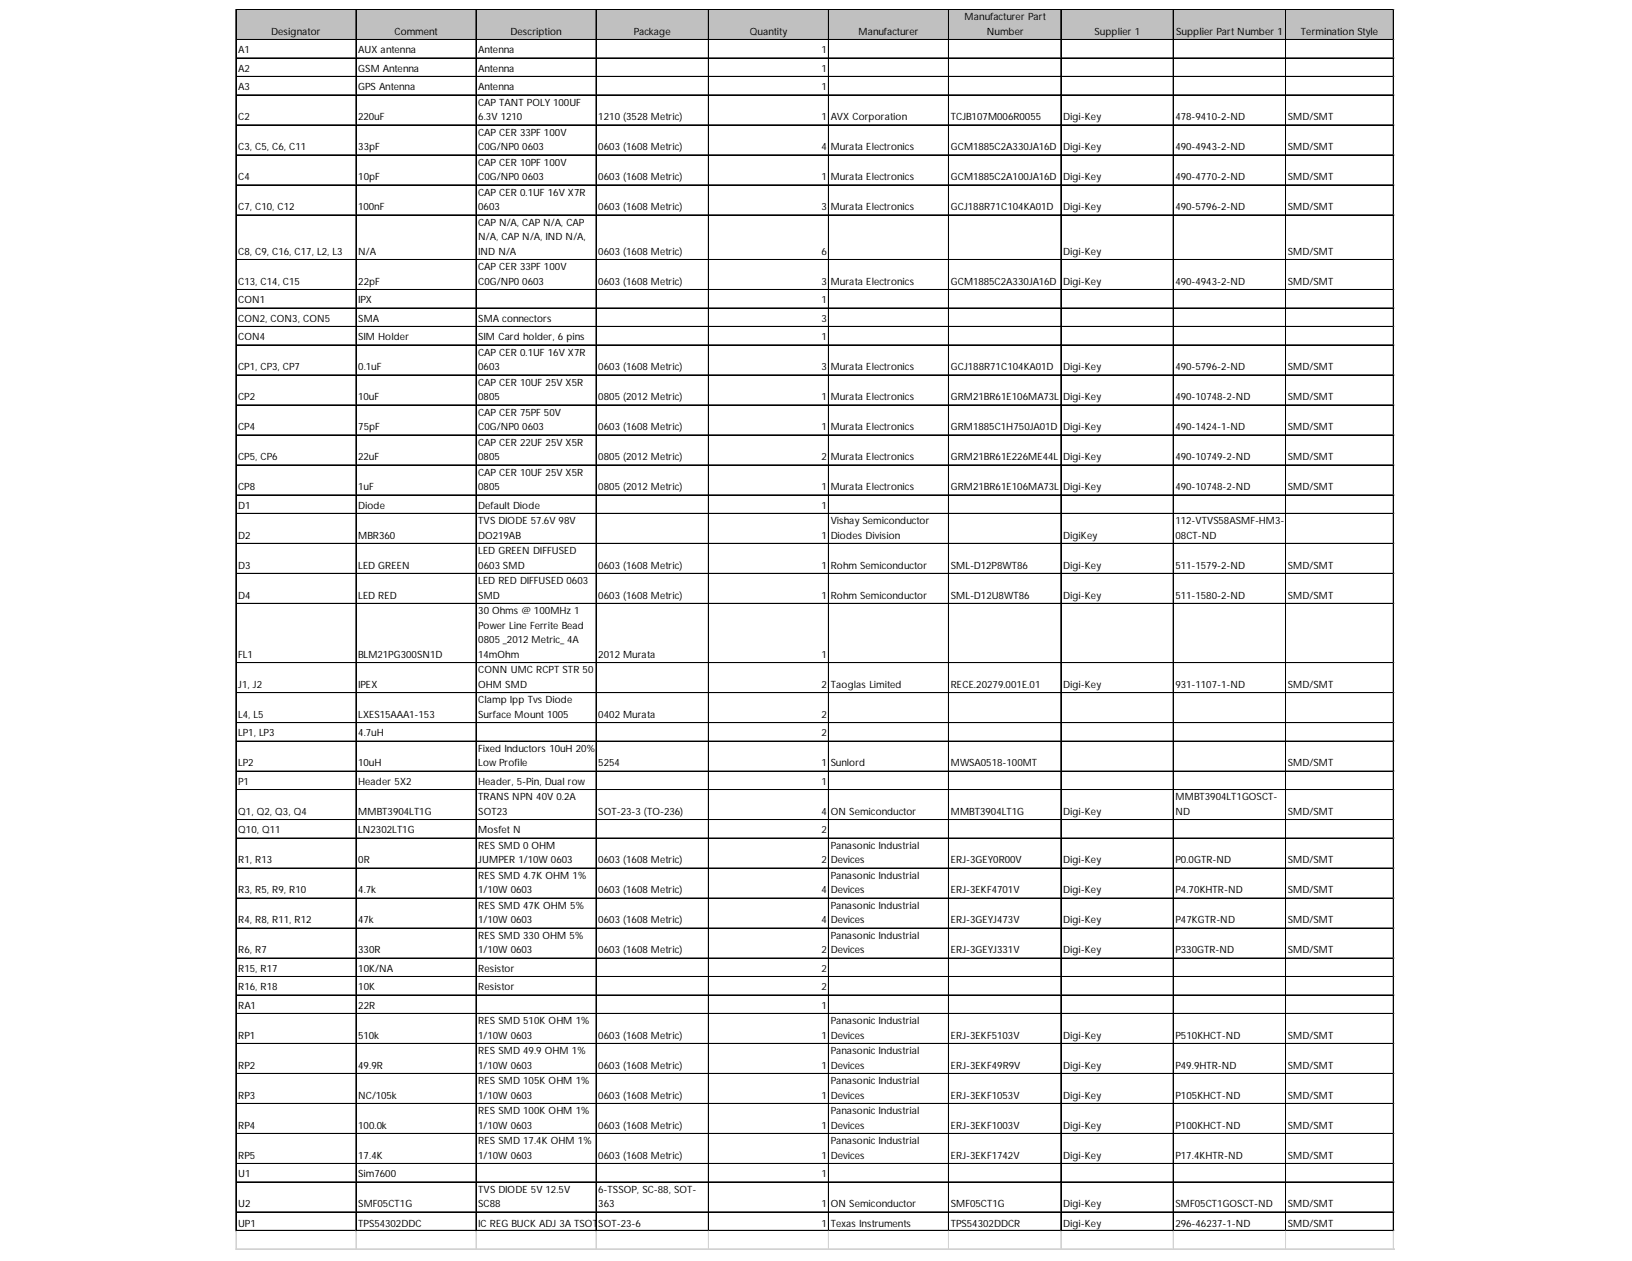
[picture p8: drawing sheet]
<svg xmlns="http://www.w3.org/2000/svg" width="279mm" height="216mm" viewBox="0 0 279 216" stroke-linecap="round" stroke-linejoin="round" font-family="sans-serif">
<defs><g id="words">
<g font-size="1.7">
<text x="46.4" y="6">Designator</text>
<text x="67.5" y="6">Comment</text>
<text x="87.4" y="6">Description</text>
<text x="108.5" y="6">Package</text>
<text x="128.4" y="6">Quantity</text>
<text x="147" y="6">Manufacturer</text>
<text x="165.1" y="3.5">Manufacturer Part</text>
<text x="169" y="6">Number</text>
<text x="187.4" y="6">Supplier 1</text>
<text x="201.4" y="6">Supplier Part Number 1</text>
<text x="222.7" y="6">Termination Style</text>
<text x="40.8" y="9.1">A1</text>
<text x="61.3" y="9.1">AUX antenna</text>
<text x="81.9" y="9.1">Antenna</text>
<text x="140.6" y="9.1">1</text>
<text x="40.8" y="12.3">A2</text>
<text x="40.8" y="15.4">A3</text>
<text x="61.3" y="12.3">GSM Antenna</text>
<text x="61.3" y="15.4">GPS Antenna</text>
<text x="81.9" y="12.3">Antenna</text>
<text x="81.9" y="15.4">Antenna</text>
<text x="140.6" y="12.3">1</text>
<text x="140.6" y="15.4">1</text>
<text x="40.8" y="20.6">C2</text>
<text x="61.3" y="20.6">220uF</text>
<text x="81.9" y="18.1">CAP TANT POLY 100UF</text>
<text x="81.9" y="20.6">6.3V 1210</text>
<text x="81.9" y="23.2">CAP CER 33PF 100V</text>
<text x="102.4" y="20.6">1210 (3528 Metric)</text>
<text x="140.6" y="20.6">1</text>
<text x="142.2" y="20.6">AVX Corporation</text>
<text x="162.8" y="20.6">TCJB107M006R0055</text>
<text x="182" y="20.6">Digi-Key</text>
<text x="201.2" y="20.6">478-9410-2-ND</text>
<text x="220.5" y="20.6">SMD/SMT</text>
<text x="40.8" y="25.7">C3, C5, C6, C11</text>
<text x="61.3" y="25.7">33pF</text>
<text x="81.9" y="25.7">C0G/NP0 0603</text>
<text x="81.9" y="28.4">CAP CER 10PF 100V</text>
<text x="102.4" y="25.7">0603 (1608 Metric)</text>
<text x="140.6" y="25.7">4</text>
<text x="142.2" y="25.7">Murata Electronics</text>
<text x="162.8" y="25.7">GCM1885C2A330JA16D</text>
<text x="182" y="25.7">Digi-Key</text>
<text x="201.2" y="25.7">490-4943-2-ND</text>
<text x="220.5" y="25.7">SMD/SMT</text>
<text x="40.8" y="30.9">C4</text>
<text x="40.8" y="36">C7, C10, C12</text>
<text x="61.3" y="30.9">10pF</text>
<text x="61.3" y="36">100nF</text>
<text x="81.9" y="30.9">C0G/NP0 0603</text>
<text x="81.9" y="33.5">CAP CER 0.1UF 16V X7R</text>
<text x="81.9" y="36">0603</text>
<text x="102.4" y="30.9">0603 (1608 Metric)</text>
<text x="102.4" y="36">0603 (1608 Metric)</text>
<text x="140.6" y="30.9">1</text>
<text x="140.6" y="36">3</text>
<text x="142.2" y="30.9">Murata Electronics</text>
<text x="142.2" y="36">Murata Electronics</text>
<text x="162.8" y="30.9">GCM1885C2A100JA16D</text>
<text x="162.8" y="36">GCJ188R71C104KA01D</text>
<text x="182" y="30.9">Digi-Key</text>
<text x="182" y="36">Digi-Key</text>
<text x="201.2" y="30.9">490-4770-2-ND</text>
<text x="201.2" y="36">490-5796-2-ND</text>
<text x="220.5" y="30.9">SMD/SMT</text>
<text x="220.5" y="36">SMD/SMT</text>
<text x="81.9" y="38.6">CAP N/A, CAP N/A, CAP</text>
<text x="81.9" y="41.1">N/A, CAP N/A, IND N/A,</text>
<text x="40.8" y="43.6">C8, C9, C16, C17, L2, L3</text>
<text x="61.3" y="43.6">N/A</text>
<text x="81.9" y="43.6">IND N/A</text>
<text x="81.9" y="46.3">CAP CER 33PF 100V</text>
<text x="102.4" y="43.6">0603 (1608 Metric)</text>
<text x="140.6" y="43.6">6</text>
<text x="182" y="43.6">Digi-Key</text>
<text x="220.5" y="43.6">SMD/SMT</text>
<text x="40.8" y="48.8">C13, C14, C15</text>
<text x="40.8" y="51.9">CON1</text>
<text x="61.3" y="48.8">22pF</text>
<text x="61.3" y="51.9">IPX</text>
<text x="81.9" y="48.8">C0G/NP0 0603</text>
<text x="102.4" y="48.8">0603 (1608 Metric)</text>
<text x="140.6" y="48.8">3</text>
<text x="140.6" y="51.9">1</text>
<text x="142.2" y="48.8">Murata Electronics</text>
<text x="162.8" y="48.8">GCM1885C2A330JA16D</text>
<text x="182" y="48.8">Digi-Key</text>
<text x="201.2" y="48.8">490-4943-2-ND</text>
<text x="220.5" y="48.8">SMD/SMT</text>
<text x="40.8" y="55.1">CON2, CON3, CON5</text>
<text x="40.8" y="58.3">CON4</text>
<text x="61.3" y="55.1">SMA</text>
<text x="61.3" y="58.3">SIM Holder</text>
<text x="81.9" y="55.1">SMA connectors</text>
<text x="81.9" y="58.3">SIM Card holder, 6 pins</text>
<text x="140.6" y="55.1">3</text>
<text x="140.6" y="58.3">1</text>
<text x="40.8" y="63.4">CP1, CP3, CP7</text>
<text x="61.3" y="63.4">0.1uF</text>
<text x="81.9" y="60.9">CAP CER 0.1UF 16V X7R</text>
<text x="81.9" y="63.4">0603</text>
<text x="102.4" y="63.4">0603 (1608 Metric)</text>
<text x="140.6" y="63.4">3</text>
<text x="142.2" y="63.4">Murata Electronics</text>
<text x="162.8" y="63.4">GCJ188R71C104KA01D</text>
<text x="182" y="63.4">Digi-Key</text>
<text x="201.2" y="63.4">490-5796-2-ND</text>
<text x="220.5" y="63.4">SMD/SMT</text>
<text x="40.8" y="68.5">CP2</text>
<text x="61.3" y="68.5">10uF</text>
<text x="81.9" y="66">CAP CER 10UF 25V X5R</text>
<text x="81.9" y="68.5">0805</text>
<text x="81.9" y="71.2">CAP CER 75PF 50V</text>
<text x="102.4" y="68.5">0805 (2012 Metric)</text>
<text x="140.6" y="68.5">1</text>
<text x="142.2" y="68.5">Murata Electronics</text>
<text x="162.8" y="68.5">GRM21BR61E106MA73L</text>
<text x="182" y="68.5">Digi-Key</text>
<text x="201.2" y="68.5">490-10748-2-ND</text>
<text x="220.5" y="68.5">SMD/SMT</text>
<text x="40.8" y="73.7">CP4</text>
<text x="61.3" y="73.7">75pF</text>
<text x="81.9" y="73.7">C0G/NP0 0603</text>
<text x="81.9" y="76.3">CAP CER 22UF 25V X5R</text>
<text x="102.4" y="73.7">0603 (1608 Metric)</text>
<text x="140.6" y="73.7">1</text>
<text x="142.2" y="73.7">Murata Electronics</text>
<text x="162.8" y="73.7">GRM1885C1H750JA01D</text>
<text x="182" y="73.7">Digi-Key</text>
<text x="201.2" y="73.7">490-1424-1-ND</text>
<text x="220.5" y="73.7">SMD/SMT</text>
<text x="40.8" y="78.8">CP5, CP6</text>
<text x="40.8" y="83.9">CP8</text>
<text x="61.3" y="78.8">22uF</text>
<text x="61.3" y="83.9">1uF</text>
<text x="81.9" y="78.8">0805</text>
<text x="81.9" y="81.4">CAP CER 10UF 25V X5R</text>
<text x="81.9" y="83.9">0805</text>
<text x="102.4" y="78.8">0805 (2012 Metric)</text>
<text x="102.4" y="83.9">0805 (2012 Metric)</text>
<text x="140.6" y="78.8">2</text>
<text x="140.6" y="83.9">1</text>
<text x="142.2" y="78.8">Murata Electronics</text>
<text x="142.2" y="83.9">Murata Electronics</text>
<text x="162.8" y="78.8">GRM21BR61E226ME44L</text>
<text x="162.8" y="83.9">GRM21BR61E106MA73L</text>
<text x="182" y="78.8">Digi-Key</text>
<text x="182" y="83.9">Digi-Key</text>
<text x="201.2" y="78.8">490-10749-2-ND</text>
<text x="201.2" y="83.9">490-10748-2-ND</text>
<text x="220.5" y="78.8">SMD/SMT</text>
<text x="220.5" y="83.9">SMD/SMT</text>
<text x="40.8" y="87.1">D1</text>
<text x="61.3" y="87.1">Diode</text>
<text x="81.9" y="87.1">Default Diode</text>
<text x="81.9" y="89.7">TVS DIODE 57.6V 98V</text>
<text x="140.6" y="87.1">1</text>
<text x="142.2" y="89.7">Vishay Semiconductor</text>
<text x="201.2" y="89.7">112-VTVS58ASMF-HM3-</text>
<text x="40.8" y="92.2">D2</text>
<text x="61.3" y="92.2">MBR360</text>
<text x="81.9" y="92.2">DO219AB</text>
<text x="81.9" y="94.9">LED GREEN DIFFUSED</text>
<text x="140.6" y="92.2">1</text>
<text x="142.2" y="92.2">Diodes Division</text>
<text x="182" y="92.2">DigiKey</text>
<text x="201.2" y="92.2">08CT-ND</text>
<text x="40.8" y="97.4">D3</text>
<text x="61.3" y="97.4">LED GREEN</text>
<text x="81.9" y="97.4">0603 SMD</text>
<text x="81.9" y="100">LED RED DIFFUSED 0603</text>
<text x="102.4" y="97.4">0603 (1608 Metric)</text>
<text x="140.6" y="97.4">1</text>
<text x="142.2" y="97.4">Rohm Semiconductor</text>
<text x="162.8" y="97.4">SML-D12P8WT86</text>
<text x="182" y="97.4">Digi-Key</text>
<text x="201.2" y="97.4">511-1579-2-ND</text>
<text x="220.5" y="97.4">SMD/SMT</text>
<text x="40.8" y="102.5">D4</text>
<text x="61.3" y="102.5">LED RED</text>
<text x="81.9" y="102.5">SMD</text>
<text x="81.9" y="105.1">30 Ohms @ 100MHz 1</text>
<text x="81.9" y="107.7">Power Line Ferrite Bead</text>
<text x="102.4" y="102.5">0603 (1608 Metric)</text>
<text x="140.6" y="102.5">1</text>
<text x="142.2" y="102.5">Rohm Semiconductor</text>
<text x="162.8" y="102.5">SML-D12U8WT86</text>
<text x="182" y="102.5">Digi-Key</text>
<text x="201.2" y="102.5">511-1580-2-ND</text>
<text x="220.5" y="102.5">SMD/SMT</text>
<text x="40.8" y="112.7">FL1</text>
<text x="61.3" y="112.7">BLM21PG300SN1D</text>
<text x="81.9" y="110.2">0805 _2012 Metric_4A</text>
<text x="81.9" y="112.7">14mOhm</text>
<text x="102.4" y="112.7">2012 Murata</text>
<text x="140.6" y="112.7">1</text>
<text x="40.8" y="117.8">J1, J2</text>
<text x="61.3" y="117.8">IPEX</text>
<text x="81.9" y="115.3">CONN UMC RCPT STR 50</text>
<text x="81.9" y="117.8">OHM SMD</text>
<text x="140.6" y="117.8">2</text>
<text x="142.2" y="117.8">Taoglas Limited</text>
<text x="162.8" y="117.8">RECE.20279.001E.01</text>
<text x="182" y="117.8">Digi-Key</text>
<text x="201.2" y="117.8">931-1107-1-ND</text>
<text x="220.5" y="117.8">SMD/SMT</text>
<text x="40.8" y="122.9">L4, L5</text>
<text x="61.3" y="122.9">LXES15AAA1-153</text>
<text x="81.9" y="120.4">Clamp Ipp Tvs Diode</text>
<text x="81.9" y="122.9">Surface Mount 1005</text>
<text x="102.4" y="122.9">0402 Murata</text>
<text x="140.6" y="122.9">2</text>
<text x="40.8" y="126.1">LP1, LP3</text>
<text x="40.8" y="131.2">LP2</text>
<text x="61.3" y="126.1">4.7uH</text>
<text x="61.3" y="131.2">10uH</text>
<text x="81.9" y="128.7">Fixed Inductors 10uH 20%</text>
<text x="81.9" y="131.2">LowProfile</text>
<text x="102.4" y="131.2">5254</text>
<text x="140.6" y="126.1">2</text>
<text x="140.6" y="131.2">1</text>
<text x="142.2" y="131.2">Sunlord</text>
<text x="162.8" y="131.2">MWSA0518-100MT</text>
<text x="220.5" y="131.2">SMD/SMT</text>
<text x="40.8" y="134.4">P1</text>
<text x="61.3" y="134.4">Header 5X2</text>
<text x="81.9" y="134.4">Header, 5-Pin, Dual row</text>
<text x="81.9" y="137">TRANS NPN 40V 0.2A</text>
<text x="140.6" y="134.4">1</text>
<text x="201.2" y="137">MMBT3904LT1GOSCT-</text>
<text x="40.8" y="139.5">Q1, Q2, Q3, Q4</text>
<text x="40.8" y="142.7">Q10, Q11</text>
<text x="61.3" y="139.5">MMBT3904LT1G</text>
<text x="61.3" y="142.7">LN2302LT1G</text>
<text x="81.9" y="139.5">SOT23</text>
<text x="81.9" y="142.7">Mosfet N</text>
<text x="102.4" y="139.5">SOT-23-3 (TO-236)</text>
<text x="140.6" y="139.5">4</text>
<text x="140.6" y="142.7">2</text>
<text x="142.2" y="139.5">ON Semiconductor</text>
<text x="162.8" y="139.5">MMBT3904LT1G</text>
<text x="182" y="139.5">Digi-Key</text>
<text x="201.2" y="139.5">ND</text>
<text x="220.5" y="139.5">SMD/SMT</text>
<text x="40.8" y="147.8">R1, R13</text>
<text x="61.3" y="147.8">0R</text>
<text x="81.9" y="145.3">RES SMD 0 OHM</text>
<text x="81.9" y="147.8">JUMPER 1/10W 0603</text>
<text x="102.4" y="147.8">0603 (1608 Metric)</text>
<text x="140.6" y="147.8">2</text>
<text x="142.2" y="145.3">Panasonic Industrial</text>
<text x="142.2" y="147.8">Devices</text>
<text x="162.8" y="147.8">ERJ-3GEY0R00V</text>
<text x="182" y="147.8">Digi-Key</text>
<text x="201.2" y="147.8">P0.0GTR-ND</text>
<text x="220.5" y="147.8">SMD/SMT</text>
<text x="40.8" y="153">R3, R5, R9, R10</text>
<text x="61.3" y="153">4.7k</text>
<text x="81.9" y="150.5">RES SMD 4.7K OHM 1%</text>
<text x="81.9" y="153">1/10W 0603</text>
<text x="81.9" y="155.6">RES SMD 47K OHM 5%</text>
<text x="102.4" y="153">0603 (1608 Metric)</text>
<text x="140.6" y="153">4</text>
<text x="142.2" y="150.5">Panasonic Industrial</text>
<text x="142.2" y="153">Devices</text>
<text x="142.2" y="155.6">Panasonic Industrial</text>
<text x="162.8" y="153">ERJ-3EKF4701V</text>
<text x="182" y="153">Digi-Key</text>
<text x="201.2" y="153">P4.70KHTR-ND</text>
<text x="220.5" y="153">SMD/SMT</text>
<text x="40.8" y="158.1">R4, R8, R11, R12</text>
<text x="61.3" y="158.1">47k</text>
<text x="81.9" y="158.1">1/10W 0603</text>
<text x="81.9" y="160.7">RES SMD 330 OHM 5%</text>
<text x="102.4" y="158.1">0603 (1608 Metric)</text>
<text x="140.6" y="158.1">4</text>
<text x="142.2" y="158.1">Devices</text>
<text x="142.2" y="160.7">Panasonic Industrial</text>
<text x="162.8" y="158.1">ERJ-3GEYJ473V</text>
<text x="182" y="158.1">Digi-Key</text>
<text x="201.2" y="158.1">P47KGTR-ND</text>
<text x="220.5" y="158.1">SMD/SMT</text>
<text x="40.8" y="163.2">R6, R7</text>
<text x="40.8" y="166.4">R15, R17</text>
<text x="61.3" y="163.2">330R</text>
<text x="61.3" y="166.4">10K/NA</text>
<text x="81.9" y="163.2">1/10W 0603</text>
<text x="81.9" y="166.4">Resistor</text>
<text x="102.4" y="163.2">0603 (1608 Metric)</text>
<text x="140.6" y="163.2">2</text>
<text x="140.6" y="166.4">2</text>
<text x="142.2" y="163.2">Devices</text>
<text x="162.8" y="163.2">ERJ-3GEYJ331V</text>
<text x="182" y="163.2">Digi-Key</text>
<text x="201.2" y="163.2">P330GTR-ND</text>
<text x="220.5" y="163.2">SMD/SMT</text>
<text x="40.8" y="169.6">R16, R18</text>
<text x="40.8" y="172.7">RA1</text>
<text x="61.3" y="169.6">10K</text>
<text x="61.3" y="172.7">22R</text>
<text x="81.9" y="169.6">Resistor</text>
<text x="140.6" y="169.6">2</text>
<text x="140.6" y="172.7">1</text>
<text x="40.8" y="177.9">RP1</text>
<text x="61.3" y="177.9">510k</text>
<text x="81.9" y="175.4">RES SMD 510K OHM 1%</text>
<text x="81.9" y="177.9">1/10W 0603</text>
<text x="102.4" y="177.9">0603 (1608 Metric)</text>
<text x="140.6" y="177.9">1</text>
<text x="142.2" y="175.4">Panasonic Industrial</text>
<text x="142.2" y="177.9">Devices</text>
<text x="162.8" y="177.9">ERJ-3EKF5103V</text>
<text x="182" y="177.9">Digi-Key</text>
<text x="201.2" y="177.9">P510KHCT-ND</text>
<text x="220.5" y="177.9">SMD/SMT</text>
<text x="40.8" y="183">RP2</text>
<text x="61.3" y="183">49.9R</text>
<text x="81.9" y="180.5">RES SMD 49.9 OHM 1%</text>
<text x="81.9" y="183">1/10W 0603</text>
<text x="81.9" y="185.6">RES SMD 105K OHM 1%</text>
<text x="102.4" y="183">0603 (1608 Metric)</text>
<text x="140.6" y="183">1</text>
<text x="142.2" y="180.5">Panasonic Industrial</text>
<text x="142.2" y="183">Devices</text>
<text x="142.2" y="185.6">Panasonic Industrial</text>
<text x="162.8" y="183">ERJ-3EKF49R9V</text>
<text x="182" y="183">Digi-Key</text>
<text x="201.2" y="183">P49.9HTR-ND</text>
<text x="220.5" y="183">SMD/SMT</text>
<text x="40.8" y="188.1">RP3</text>
<text x="61.3" y="188.1">NC/105k</text>
<text x="81.9" y="188.1">1/10W 0603</text>
<text x="81.9" y="190.8">RES SMD 100K OHM 1%</text>
<text x="102.4" y="188.1">0603 (1608 Metric)</text>
<text x="140.6" y="188.1">1</text>
<text x="142.2" y="188.1">Devices</text>
<text x="142.2" y="190.8">Panasonic Industrial</text>
<text x="162.8" y="188.1">ERJ-3EKF1053V</text>
<text x="182" y="188.1">Digi-Key</text>
<text x="201.2" y="188.1">P105KHCT-ND</text>
<text x="220.5" y="188.1">SMD/SMT</text>
<text x="40.8" y="193.3">RP4</text>
<text x="61.3" y="193.3">100.0k</text>
<text x="81.9" y="193.3">1/10W 0603</text>
<text x="81.9" y="195.9">RES SMD 17.4K OHM 1%</text>
<text x="102.4" y="193.3">0603 (1608 Metric)</text>
<text x="140.6" y="193.3">1</text>
<text x="142.2" y="193.3">Devices</text>
<text x="142.2" y="195.9">Panasonic Industrial</text>
<text x="162.8" y="193.3">ERJ-3EKF1003V</text>
<text x="182" y="193.3">Digi-Key</text>
<text x="201.2" y="193.3">P100KHCT-ND</text>
<text x="220.5" y="193.3">SMD/SMT</text>
<text x="40.8" y="198.4">RP5</text>
<text x="40.8" y="201.6">U1</text>
<text x="61.3" y="198.4">17.4K</text>
<text x="61.3" y="201.6">Sim7600</text>
<text x="81.9" y="198.4">1/10W 0603</text>
<text x="102.4" y="198.4">0603 (1608 Metric)</text>
<text x="140.6" y="198.4">1</text>
<text x="140.6" y="201.6">1</text>
<text x="142.2" y="198.4">Devices</text>
<text x="162.8" y="198.4">ERJ-3EKF1742V</text>
<text x="182" y="198.4">Digi-Key</text>
<text x="201.2" y="198.4">P17.4KHTR-ND</text>
<text x="220.5" y="198.4">SMD/SMT</text>
<text x="40.8" y="206.7">U2</text>
<text x="40.8" y="210">UP1</text>
<text x="61.3" y="206.7">SMF05CT1G</text>
<text x="61.3" y="210">TPS54302DDC</text>
<text x="81.9" y="204.2">TVS DIODE 5V 12.5V</text>
<text x="81.9" y="206.7">SC88</text>
<text x="81.9" y="210">IC REG BUCK ADJ 3A TSOT</text>
<text x="102.4" y="210">23-6</text>
<text x="102.4" y="204.2">6-TSSOP, SC-88, SOT-</text>
<text x="102.4" y="206.7">363</text>
<text x="102.4" y="210">SOT-23-6</text>
<text x="140.6" y="206.7">1</text>
<text x="140.6" y="210">1</text>
<text x="142.2" y="206.7">ON Semiconductor</text>
<text x="142.2" y="210">Texas Instruments</text>
<text x="162.8" y="206.7">SMF05CT1G</text>
<text x="162.8" y="210">TPS54302DDCR</text>
<text x="182" y="206.7">Digi-Key</text>
<text x="182" y="210">Digi-Key</text>
<text x="201.2" y="206.7">SMF05CT1GOSCT-ND</text>
<text x="201.2" y="210">296-46237-1-ND</text>
<text x="220.5" y="206.7">SMD/SMT</text>
<text x="220.5" y="210">SMD/SMT</text>
</g>
</g></defs>
<path d="M40.5 1.7h198.2v5.2h-198.2z" fill="#c0c0c0"/>
<g fill="none" stroke="#000" stroke-width=".17">
<path d="M40.4 1.6v209.2M40.5 1.6h198.2M40.5 1.7h198.2M40.5 6.8h198.2M40.5 9.9h198.2M40.5 10h198.2M40.5 13.1h198.2M40.5 16.2h198.2M40.5 16.3h198.2M60.9 1.7v209.1M61 1.7v209.1M81.5 1.7v209.1"/>
<path d="M102 1.7v209.1M102.1 1.7v209.1M121.3 1.7v209.1M141.8 1.7v209.1M141.9 1.7v209.1M162.4 1.7v209.1M181.6 1.7v209.1M181.7 1.7v209.1M200.8 1.7v209.1M200.9 1.7v209.1M220.1 1.7v209.1M238.5 1.7v209.1"/>
<path d="M238.6 1.7v209.1M40.5 21.4h198.2M40.5 26.5h198.2M40.5 26.6h198.2M40.5 31.6h198.2M40.5 31.7h198.2M40.5 36.8h198.2M40.5 36.9h198.2M40.5 44.4h198.2M40.5 44.5h198.2M40.5 49.6h198.2M40.5 52.7h198.2"/>
<path d="M40.5 52.8h198.2M40.5 55.9h198.2M40.5 59h198.2M40.5 59.1h198.2M40.5 64.2h198.2M40.5 69.3h198.2M40.5 69.4h198.2M40.5 74.5h198.2M40.5 79.6h198.2M40.5 79.7h198.2M40.5 84.7h198.2M40.5 84.8h198.2"/>
<path d="M40.5 87.9h198.2M40.5 88h198.2M40.5 93h198.2M40.5 93.1h198.2M40.5 98.2h198.2M40.5 103.3h198.2M40.5 103.4h198.2M40.5 113.4h198.2M40.5 113.5h198.2M40.5 118.6h198.2M40.5 123.7h198.2M40.5 123.8h198.2"/>
<path d="M40.5 126.9h198.2M40.5 132h198.2M40.5 132.1h198.2M40.5 135.2h198.2M40.5 140.3h198.2M40.5 140.4h198.2M40.5 143.5h198.2M40.5 148.6h198.2M40.5 148.7h198.2M40.5 153.7h198.2M40.5 153.8h198.2M40.5 158.9h198.2"/>
<path d="M40.5 159h198.2M40.5 164h198.2M40.5 164.1h198.2M40.5 167.2h198.2M40.5 167.3h198.2M40.5 170.3h198.2M40.5 170.4h198.2M40.5 173.5h198.2M40.5 173.6h198.2M40.5 178.6h198.2M40.5 178.7h198.2M40.5 183.8h198.2"/>
<path d="M40.5 188.9h198.2M40.5 189h198.2M40.5 194.1h198.2M40.5 199.2h198.2M40.5 199.3h198.2M40.5 202.4h198.2M40.5 207.5h198.2M40.5 207.6h198.2M40.5 210.7h198.2"/>
</g>
<g fill="none" stroke="#d4d4d4" stroke-width=".17">
<path d="M238.7 1.6h.1M40.4 210.8v3.2M60.9 210.8v3.2M61 210.8v3.2M81.5 210.8v3.2M102 210.8v3.2M102.1 210.8v3.2M121.3 210.8v3.2M141.8 210.8v3.2M141.9 210.8v3.2M162.4 210.8v3.2M181.6 210.8v3.2"/>
<path d="M181.7 210.8v3.2M200.8 210.8v3.2M200.9 210.8v3.2M220.1 210.8v3.2M238.5 210.8v3.2M238.6 210.8v3.2"/>
</g>
<path d="M238.7 1.6v.1z" fill="#d4d4d4"/>
<path d="M238.7 6.8h.1" fill="none" stroke="#d4d4d4" stroke-width=".17"/>
<path d="M238.7 6.8v.1z" fill="#d4d4d4"/>
<path d="M238.7 9.9h.1" fill="none" stroke="#d4d4d4" stroke-width=".17"/>
<path d="M238.7 9.9v.1z" fill="#d4d4d4"/>
<path d="M238.7 13.1h.1" fill="none" stroke="#d4d4d4" stroke-width=".17"/>
<path d="M238.7 13.1v.1z" fill="#d4d4d4"/>
<path d="M238.7 16.2h.1" fill="none" stroke="#d4d4d4" stroke-width=".17"/>
<path d="M238.7 16.2v.2z" fill="#d4d4d4"/>
<path d="M238.7 21.4h.1" fill="none" stroke="#d4d4d4" stroke-width=".17"/>
<path d="M238.7 21.4v.1z" fill="#d4d4d4"/>
<path d="M238.7 26.5h.1" fill="none" stroke="#d4d4d4" stroke-width=".17"/>
<path d="M238.7 26.5v.1z" fill="#d4d4d4"/>
<path d="M238.7 31.6h.1" fill="none" stroke="#d4d4d4" stroke-width=".17"/>
<path d="M238.7 31.6v.2z" fill="#d4d4d4"/>
<path d="M238.7 36.8h.1" fill="none" stroke="#d4d4d4" stroke-width=".17"/>
<path d="M238.7 36.8v.1z" fill="#d4d4d4"/>
<path d="M238.7 44.4h.1" fill="none" stroke="#d4d4d4" stroke-width=".17"/>
<path d="M238.7 44.4v.2z" fill="#d4d4d4"/>
<path d="M238.7 49.6h.1" fill="none" stroke="#d4d4d4" stroke-width=".17"/>
<path d="M238.7 49.6v.1z" fill="#d4d4d4"/>
<path d="M238.7 52.7h.1" fill="none" stroke="#d4d4d4" stroke-width=".17"/>
<path d="M238.7 52.7v.2z" fill="#d4d4d4"/>
<path d="M238.7 55.9h.1" fill="none" stroke="#d4d4d4" stroke-width=".17"/>
<path d="M238.7 55.9v.1z" fill="#d4d4d4"/>
<path d="M238.7 59h.1" fill="none" stroke="#d4d4d4" stroke-width=".17"/>
<path d="M238.7 59v.2z" fill="#d4d4d4"/>
<path d="M238.7 64.2h.1" fill="none" stroke="#d4d4d4" stroke-width=".17"/>
<path d="M238.7 64.2v.1z" fill="#d4d4d4"/>
<path d="M238.7 69.3h.1" fill="none" stroke="#d4d4d4" stroke-width=".17"/>
<path d="M238.7 69.3v.2z" fill="#d4d4d4"/>
<path d="M238.7 74.5h.1" fill="none" stroke="#d4d4d4" stroke-width=".17"/>
<path d="M238.7 74.5v.1z" fill="#d4d4d4"/>
<path d="M238.7 79.6h.1" fill="none" stroke="#d4d4d4" stroke-width=".17"/>
<path d="M238.7 79.6v.1z" fill="#d4d4d4"/>
<path d="M238.7 84.7h.1" fill="none" stroke="#d4d4d4" stroke-width=".17"/>
<path d="M238.7 84.7v.2z" fill="#d4d4d4"/>
<path d="M238.7 87.9h.1" fill="none" stroke="#d4d4d4" stroke-width=".17"/>
<path d="M238.7 87.9v.1z" fill="#d4d4d4"/>
<path d="M238.7 93h.1" fill="none" stroke="#d4d4d4" stroke-width=".17"/>
<path d="M238.7 93v.2z" fill="#d4d4d4"/>
<path d="M238.7 98.2h.1" fill="none" stroke="#d4d4d4" stroke-width=".17"/>
<path d="M238.7 98.2v.1z" fill="#d4d4d4"/>
<path d="M238.7 103.3h.1" fill="none" stroke="#d4d4d4" stroke-width=".17"/>
<path d="M238.7 103.3v.1z" fill="#d4d4d4"/>
<path d="M238.7 113.4h.1" fill="none" stroke="#d4d4d4" stroke-width=".17"/>
<path d="M238.7 113.4v.2z" fill="#d4d4d4"/>
<path d="M238.7 118.6h.1" fill="none" stroke="#d4d4d4" stroke-width=".17"/>
<path d="M238.7 118.6v.1z" fill="#d4d4d4"/>
<path d="M238.7 123.7h.1" fill="none" stroke="#d4d4d4" stroke-width=".17"/>
<path d="M238.7 123.7v.1z" fill="#d4d4d4"/>
<path d="M238.7 126.9h.1" fill="none" stroke="#d4d4d4" stroke-width=".17"/>
<path d="M238.7 126.9v.1z" fill="#d4d4d4"/>
<path d="M238.7 132h.1" fill="none" stroke="#d4d4d4" stroke-width=".17"/>
<path d="M238.7 132v.1z" fill="#d4d4d4"/>
<path d="M238.7 135.2h.1" fill="none" stroke="#d4d4d4" stroke-width=".17"/>
<path d="M238.7 135.2v.1z" fill="#d4d4d4"/>
<path d="M238.7 140.3h.1" fill="none" stroke="#d4d4d4" stroke-width=".17"/>
<path d="M238.7 140.3v.1z" fill="#d4d4d4"/>
<path d="M238.7 143.5h.1" fill="none" stroke="#d4d4d4" stroke-width=".17"/>
<path d="M238.7 143.5v.1z" fill="#d4d4d4"/>
<path d="M238.7 148.6h.1" fill="none" stroke="#d4d4d4" stroke-width=".17"/>
<path d="M238.7 148.6v.1z" fill="#d4d4d4"/>
<path d="M238.7 153.7h.1" fill="none" stroke="#d4d4d4" stroke-width=".17"/>
<path d="M238.7 153.7v.2z" fill="#d4d4d4"/>
<path d="M238.7 158.9h.1" fill="none" stroke="#d4d4d4" stroke-width=".17"/>
<path d="M238.7 158.9v.1z" fill="#d4d4d4"/>
<path d="M238.7 164h.1" fill="none" stroke="#d4d4d4" stroke-width=".17"/>
<path d="M238.7 164v.2z" fill="#d4d4d4"/>
<path d="M238.7 167.2h.1" fill="none" stroke="#d4d4d4" stroke-width=".17"/>
<path d="M238.7 167.2v.1z" fill="#d4d4d4"/>
<path d="M238.7 170.3h.1" fill="none" stroke="#d4d4d4" stroke-width=".17"/>
<path d="M238.7 170.3v.2z" fill="#d4d4d4"/>
<path d="M238.7 173.5h.1" fill="none" stroke="#d4d4d4" stroke-width=".17"/>
<path d="M238.7 173.5v.1z" fill="#d4d4d4"/>
<path d="M238.7 178.6h.1" fill="none" stroke="#d4d4d4" stroke-width=".17"/>
<path d="M238.7 178.6v.2z" fill="#d4d4d4"/>
<path d="M238.7 183.8h.1" fill="none" stroke="#d4d4d4" stroke-width=".17"/>
<path d="M238.7 183.8v.1z" fill="#d4d4d4"/>
<path d="M238.7 188.9h.1" fill="none" stroke="#d4d4d4" stroke-width=".17"/>
<path d="M238.7 188.9v.1z" fill="#d4d4d4"/>
<path d="M238.7 194.1h.1" fill="none" stroke="#d4d4d4" stroke-width=".17"/>
<path d="M238.7 194.1v.1z" fill="#d4d4d4"/>
<path d="M238.7 199.2h.1" fill="none" stroke="#d4d4d4" stroke-width=".17"/>
<path d="M238.7 199.2v.1z" fill="#d4d4d4"/>
<path d="M238.7 202.4h.1" fill="none" stroke="#d4d4d4" stroke-width=".17"/>
<path d="M238.7 202.4v.1z" fill="#d4d4d4"/>
<path d="M238.7 207.5h.1" fill="none" stroke="#d4d4d4" stroke-width=".17"/>
<path d="M238.7 207.5v.1z" fill="#d4d4d4"/>
<path d="M238.7 210.7h.1" fill="none" stroke="#d4d4d4" stroke-width=".17"/>
<path d="M238.7 210.7v.1z" fill="#d4d4d4"/>
<path d="M40.4 213.8h198.3M40.4 213.9h198.3" fill="none" stroke="#d4d4d4" stroke-width=".17"/>
<use href="#words"/>
</svg>
